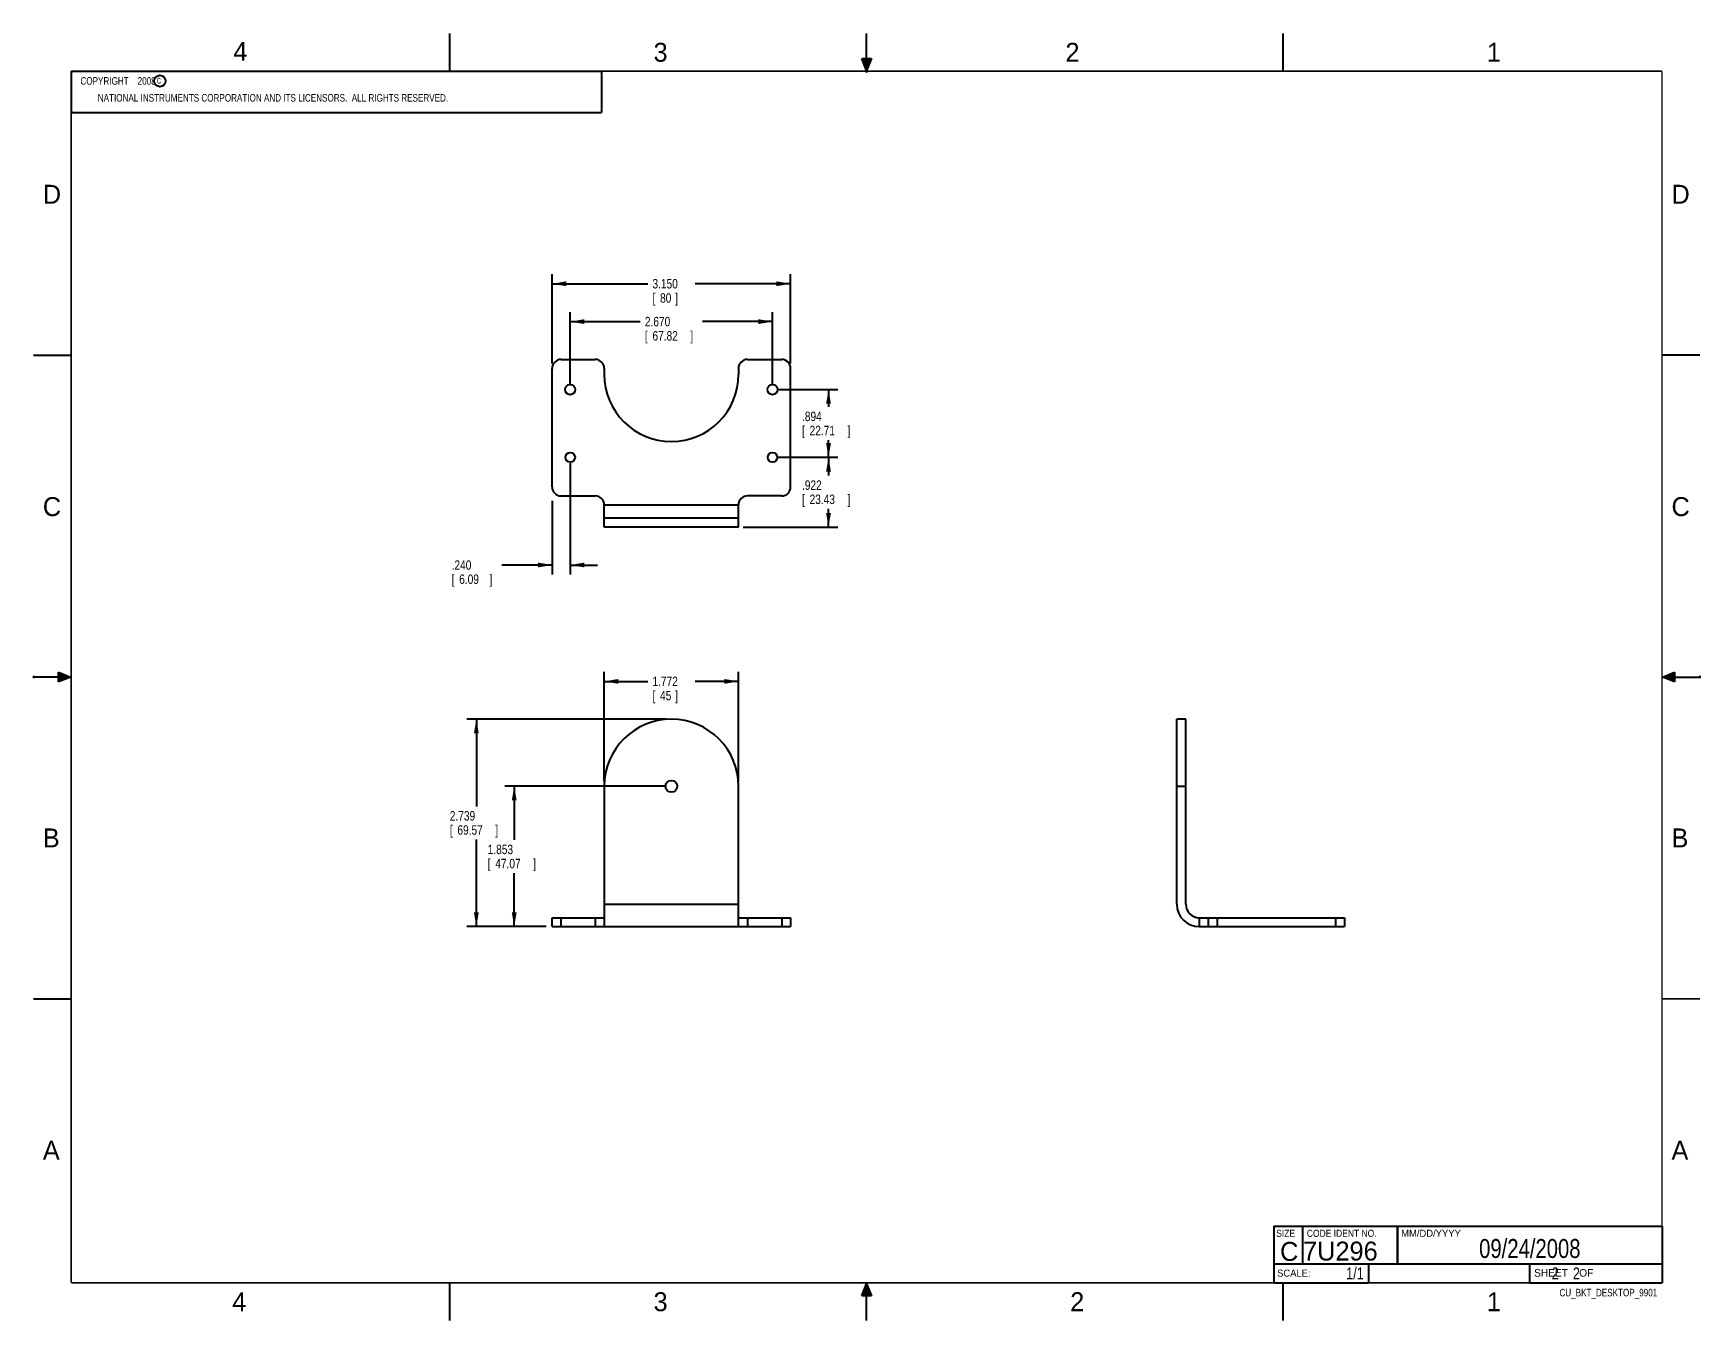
# Model space of a CAD drawing. Header units: inches. Extents: x 0 to 22, y 0 to 17.
import ezdxf
from ezdxf.enums import TextEntityAlignment as Align

# ---------------------------------------------------------------- set-up
doc = ezdxf.new("R2010")
doc.units = ezdxf.units.IN
doc.header["$LTSCALE"] = 1.21
doc.header["$MEASUREMENT"] = 0
doc.layers.get('0').update_dxf_attribs({"linetype": 'CONTINUOUS'})
doc.layers.add('DIMENSIONS', color=7, linetype='CONTINUOUS')
doc.styles.get("Standard").update_dxf_attribs({"font": 'txt', "width": 0.8})
doc.dimstyles.new('DIMSTYLE_1', dxfattribs={"dimtxt": 0.125, "dimasz": 0.1875, "dimexe": 0.18, "dimexo": 0.0625, "dimgap": 0.09, "dimtad": 0, "dimtih": 1, "dimtoh": 1, "dimdec": 3, "dimzin": 4, "dimdsep": 46, "dimtxsty": 'STANDARD', "dimblk": '_FILLED', "dimblk1": '_FILLED', "dimblk2": '_FILLED', "dimcen": 0.09, "dimadec": 0, "dimazin": 0, "dimtp": 0.01, "dimtm": 0.01, "dimtfac": 1, "dimtdec": 3, "dimtofl": 0, "dimtmove": 0, "dimatfit": 3, "dimldrblk": '_FILLED', "dimfxl": 1, "dimtolj": 1, "dimtzin": 4, "dimarcsym": 0})

# ---------------------------------------------------------------- blocks, each defined once
blk = doc.blocks.new('_FILLED')
at = {"color": 0, "linetype": 'BYBLOCK'}
blk.add_solid([(0, 0), (-1, 0.17), (-1, -0.17)], dxfattribs=at)
blk = doc.blocks.new('*D0')
at = {"layer": 'DIMENSIONS', "color": 2, "linetype": 'CONTINUOUS'}
for p, q in [((8.36, 7.942), (5.723, 7.942)), ((5.848, 7.942), (5.848, 6.792)), ((5.848, 5.203), (5.848, 6.354)), ((6.77, 5.203), (5.723, 5.203))]:
    blk.add_line(p, q, dxfattribs=at)
at = {"layer": 'DIMENSIONS', "color": 2, "linetype": 'CONTINUOUS', "xscale": 0.1875, "yscale": 0.1875, "zscale": 0.1875}
for p, rotation in [((5.848, 7.942), 90), ((5.848, 5.203), 270)]:
    blk.add_blockref('_FILLED', p, dxfattribs=dict(at, rotation=rotation))
at = {"layer": 'DIMENSIONS', "color": 2, "linetype": 'CONTINUOUS', "width": 0.8}
for s, p in [('2.739', (5.498, 6.604)), ('[', (5.498, 6.417)), ('69.57', (5.598, 6.417)), (']', (6.098, 6.417))]:
    blk.add_text(s, height=0.125, dxfattribs=at).set_placement(p)
blk = doc.blocks.new('*D1')
at = {"layer": 'DIMENSIONS', "color": 2, "linetype": 'CONTINUOUS'}
for p, q in [((8.36, 7.057), (6.223, 7.057)), ((6.348, 7.057), (6.348, 6.349)), ((6.348, 5.203), (6.348, 5.911)), ((6.57, 5.203), (6.223, 5.203))]:
    blk.add_line(p, q, dxfattribs=at)
at = {"layer": 'DIMENSIONS', "color": 2, "linetype": 'CONTINUOUS', "xscale": 0.1875, "yscale": 0.1875, "zscale": 0.1875}
for p, rotation in [((6.348, 7.057), 90), ((6.348, 5.203), 270)]:
    blk.add_blockref('_FILLED', p, dxfattribs=dict(at, rotation=rotation))
at = {"layer": 'DIMENSIONS', "color": 2, "linetype": 'CONTINUOUS', "width": 0.8}
for s, p in [('1.853', (5.998, 6.161)), ('[', (5.998, 5.974)), ('47.07', (6.098, 5.974)), (']', (6.598, 5.974))]:
    blk.add_text(s, height=0.125, dxfattribs=at).set_placement(p)
blk = doc.blocks.new('*D2')
at = {"layer": 'DIMENSIONS', "color": 2, "linetype": 'CONTINUOUS'}
for p, q in [((7.537, 7.119), (7.537, 8.567)), ((7.537, 8.442), (8.11, 8.442)), ((9.308, 8.442), (8.735, 8.442)), ((9.308, 7.119), (9.308, 8.567))]:
    blk.add_line(p, q, dxfattribs=at)
at = {"layer": 'DIMENSIONS', "color": 2, "linetype": 'CONTINUOUS', "xscale": 0.1875, "yscale": 0.1875, "zscale": 0.1875, "rotation": 180}
blk.add_blockref('_FILLED', (7.537, 8.442), dxfattribs=at)
at = {"layer": 'DIMENSIONS', "color": 2, "linetype": 'CONTINUOUS', "xscale": 0.1875, "yscale": 0.1875, "zscale": 0.1875}
blk.add_blockref('_FILLED', (9.308, 8.442), dxfattribs=at)
at = {"layer": 'DIMENSIONS', "color": 2, "linetype": 'CONTINUOUS', "width": 0.8}
for s, p in [('1.772', (8.173, 8.38)), ('[', (8.173, 8.192)), ('45', (8.273, 8.192)), (']', (8.473, 8.192))]:
    blk.add_text(s, height=0.125, dxfattribs=at).set_placement(p)
blk = doc.blocks.new('*D3')
at = {"layer": 'DIMENSIONS', "color": 2, "linetype": 'CONTINUOUS'}
for p, q in [((6.848, 12.638), (6.848, 13.818)), ((6.848, 13.693), (8.11, 13.693)), ((9.997, 13.693), (8.735, 13.693)), ((9.997, 12.638), (9.997, 13.818))]:
    blk.add_line(p, q, dxfattribs=at)
at = {"layer": 'DIMENSIONS', "color": 2, "linetype": 'CONTINUOUS', "xscale": 0.1875, "yscale": 0.1875, "zscale": 0.1875, "rotation": 180}
blk.add_blockref('_FILLED', (6.848, 13.693), dxfattribs=at)
at = {"layer": 'DIMENSIONS', "color": 2, "linetype": 'CONTINUOUS', "xscale": 0.1875, "yscale": 0.1875, "zscale": 0.1875}
blk.add_blockref('_FILLED', (9.997, 13.693), dxfattribs=at)
at = {"layer": 'DIMENSIONS', "color": 2, "linetype": 'CONTINUOUS', "width": 0.8}
for s, p in [('3.150', (8.173, 13.631)), ('[', (8.173, 13.443)), ('80', (8.273, 13.443)), (']', (8.473, 13.443))]:
    blk.add_text(s, height=0.125, dxfattribs=at).set_placement(p)
blk = doc.blocks.new('*D4')
at = {"layer": 'DIMENSIONS', "color": 2, "linetype": 'CONTINUOUS'}
for p, q in [((7.088, 11.323), (7.088, 9.854)), ((6.848, 10.827), (6.848, 9.854)), ((6.848, 9.979), (6.184, 9.979)), ((7.088, 9.979), (7.448, 9.979))]:
    blk.add_line(p, q, dxfattribs=at)
at = {"layer": 'DIMENSIONS', "color": 2, "linetype": 'CONTINUOUS', "xscale": 0.1875, "yscale": 0.1875, "zscale": 0.1875}
blk.add_blockref('_FILLED', (6.848, 9.979), dxfattribs=at)
at = {"layer": 'DIMENSIONS', "color": 2, "linetype": 'CONTINUOUS', "xscale": 0.1875, "yscale": 0.1875, "zscale": 0.1875, "rotation": 180}
blk.add_blockref('_FILLED', (7.088, 9.979), dxfattribs=at)
at = {"layer": 'DIMENSIONS', "color": 2, "linetype": 'CONTINUOUS', "width": 0.8}
for s, p in [('.240', (5.522, 9.916)), ('[', (5.522, 9.729)), ('6.09', (5.622, 9.729)), (']', (6.022, 9.729))]:
    blk.add_text(s, height=0.125, dxfattribs=at).set_placement(p)
blk = doc.blocks.new('*D5')
at = {"layer": 'DIMENSIONS', "color": 2, "linetype": 'CONTINUOUS'}
for p, q in [((7.088, 12.358), (7.088, 13.318)), ((9.758, 12.358), (9.758, 13.318)), ((7.088, 13.193), (8.01, 13.193)), ((9.758, 13.193), (8.835, 13.193))]:
    blk.add_line(p, q, dxfattribs=at)
at = {"layer": 'DIMENSIONS', "color": 2, "linetype": 'CONTINUOUS', "xscale": 0.1875, "yscale": 0.1875, "zscale": 0.1875, "rotation": 180}
blk.add_blockref('_FILLED', (7.088, 13.193), dxfattribs=at)
at = {"layer": 'DIMENSIONS', "color": 2, "linetype": 'CONTINUOUS', "xscale": 0.1875, "yscale": 0.1875, "zscale": 0.1875}
blk.add_blockref('_FILLED', (9.758, 13.193), dxfattribs=at)
at = {"layer": 'DIMENSIONS', "color": 2, "linetype": 'CONTINUOUS', "width": 0.8}
for s, p in [('2.670', (8.073, 13.131)), ('[', (8.073, 12.943)), ('67.82', (8.173, 12.943)), (']', (8.673, 12.943))]:
    blk.add_text(s, height=0.125, dxfattribs=at).set_placement(p)
blk = doc.blocks.new('*D6')
at = {"layer": 'DIMENSIONS', "color": 2, "linetype": 'CONTINUOUS'}
for p, q in [((9.82, 11.401), (10.622, 11.401)), ((10.497, 11.401), (10.497, 11.159)), ((10.497, 10.479), (10.497, 10.721)), ((9.371, 10.479), (10.622, 10.479))]:
    blk.add_line(p, q, dxfattribs=at)
at = {"layer": 'DIMENSIONS', "color": 2, "linetype": 'CONTINUOUS', "xscale": 0.1875, "yscale": 0.1875, "zscale": 0.1875}
for p, rotation in [((10.497, 11.401), 90), ((10.497, 10.479), 270)]:
    blk.add_blockref('_FILLED', p, dxfattribs=dict(at, rotation=rotation))
at = {"layer": 'DIMENSIONS', "color": 2, "linetype": 'CONTINUOUS', "width": 0.8}
for s, p in [('.922', (10.147, 10.971)), ('[', (10.147, 10.784)), ('23.43', (10.247, 10.784)), (']', (10.747, 10.784))]:
    blk.add_text(s, height=0.125, dxfattribs=at).set_placement(p)
blk = doc.blocks.new('*D7')
at = {"layer": 'DIMENSIONS', "color": 2, "linetype": 'CONTINUOUS'}
for p, q in [((9.82, 12.295), (10.622, 12.295)), ((10.497, 12.295), (10.497, 12.067)), ((10.497, 11.401), (10.497, 11.629)), ((9.82, 11.401), (10.622, 11.401))]:
    blk.add_line(p, q, dxfattribs=at)
at = {"layer": 'DIMENSIONS', "color": 2, "linetype": 'CONTINUOUS', "xscale": 0.1875, "yscale": 0.1875, "zscale": 0.1875}
for p, rotation in [((10.497, 12.295), 90), ((10.497, 11.401), 270)]:
    blk.add_blockref('_FILLED', p, dxfattribs=dict(at, rotation=rotation))
at = {"layer": 'DIMENSIONS', "color": 2, "linetype": 'CONTINUOUS', "width": 0.8}
for s, p in [('.894', (10.147, 11.879)), ('[', (10.147, 11.692)), ('22.71', (10.247, 11.692)), (']', (10.747, 11.692))]:
    blk.add_text(s, height=0.125, dxfattribs=at).set_placement(p)

msp = doc.modelspace()

# ---------------------------------------------------------------- hatches: boundary and pattern name
at = {"linetype": 'CONTINUOUS'}
for points in [[(11, 16.51), (10.9375, 16.6663), (11.0625, 16.6663)], [(0.3337, 8.5625), (0.49, 8.5), (0.3337, 8.4375)], [(21.6663, 8.5625), (21.6663, 8.4375), (21.51, 8.5)], [(10.9375, 0.3287), (11, 0.485), (11.0625, 0.3287)]]:
    msp.add_hatch(color=2, dxfattribs=at).paths.add_polyline_path(points)

# ---------------------------------------------------------------- linework, layer by layer
at = {"color": 2, "linetype": 'CONTINUOUS'}
for p, q in [((5.5, 16.5), (5.5, 17)), ((11, 16.485), (11, 17)), ((16.5, 16.5), (16.5, 17)), ((11, 16.51), (10.9375, 16.6663)), ((10.9375, 16.6663), (11.0625, 16.6663)), ((11, 16.51), (10.9375, 16.6663)), ((10.9375, 16.6663), (11.0625, 16.6663)), ((11.015, 16.515), (10.985, 16.485)), ((10.985, 16.485), (11, 16.515)), ((11.0625, 16.6663), (11, 16.51)), ((11.0625, 16.6663), (11, 16.51)), ((11, 16.485), (11.015, 16.515)), ((0.5, 16.5), (7.5, 16.5)), ((0.5, 16.5), (0.5, 15.9532)), ((7.5, 16.5), (7.5, 15.9532)), ((0.5, 15.9532), (7.5, 15.9532)), ((0, 12.75), (0.5, 12.75)), ((22, 12.75), (21.5, 12.75)), ((0, 8.515), (0, 8.485)), ((0.49, 8.5), (0, 8.5)), ((0.3337, 8.4375), (0.3337, 8.5625)), ((0.3337, 8.4375), (0.3337, 8.5625)), ((0.3337, 8.5625), (0.49, 8.5)), ((0.3337, 8.5625), (0.49, 8.5)), ((0.49, 8.5), (0.3337, 8.4375)), ((0.49, 8.5), (0.3337, 8.4375)), ((21.51, 8.5), (21.6663, 8.5625)), ((21.51, 8.5), (21.6663, 8.5625)), ((21.51, 8.5), (22, 8.5)), ((21.6663, 8.4375), (21.51, 8.5)), ((21.6663, 8.4375), (21.51, 8.5)), ((21.6663, 8.5625), (21.6663, 8.4375)), ((21.6663, 8.5625), (21.6663, 8.4375)), ((22, 8.515), (22, 8.485)), ((0, 4.25), (0.5, 4.25)), ((16.375, 1.25), (21.5, 1.25)), ((16.375, 1.25), (16.375, 0.5)), ((16.76, 0.75), (16.76, 1.25)), ((18.01, 1.25), (21.5, 1.25)), ((18.01, 1.25), (18.01, 0.75)), ((18.01, 0.75), (18.01, 1.25)), ((21.5, 1.25), (21.5, 0.75)), ((16.375, 0.75), (17.625, 0.75)), ((16.375, 0.75), (16.375, 0.5)), ((16.375, 0.75), (21.5, 0.75)), ((17.625, 0.75), (17.625, 0.5)), ((18.01, 0.75), (21.5, 0.75)), ((19.75, 0.75), (21.5, 0.75)), ((19.75, 0.75), (19.75, 0.5)), ((21.5, 0.75), (21.5, 0.5)), ((5.5, 0), (5.5, 0.5)), ((10.9375, 0.3287), (11, 0.485)), ((10.9375, 0.3287), (11, 0.485)), ((11, 0.485), (11.0625, 0.3287)), ((11, 0.485), (11.0625, 0.3287)), ((11, 0), (11, 0.485)), ((16.375, 0.5), (17.625, 0.5)), ((16.5, 0), (16.5, 0.5)), ((19.75, 0.5), (21.5, 0.5)), ((20.4994, 0.4989), (21.4994, 0.4989)), ((20.4994, 0.4989), (20.4994, 0.4984)), ((20.4994, 0.4984), (21.4994, 0.4984)), ((21.4994, 0.4989), (21.4994, 0.4984)), ((11.0625, 0.3287), (10.9375, 0.3287)), ((11.0625, 0.3287), (10.9375, 0.3287))]:
    msp.add_line(p, q, dxfattribs=at)
at = {"color": 7, "linetype": 'CONTINUOUS'}
for p, q in [((6.8477, 11.0101), (6.8477, 12.575)), ((6.9658, 12.6932), (7.4186, 12.6932)), ((7.5367, 12.575), (7.5367, 12.4963)), ((9.3084, 12.575), (9.3084, 12.4963)), ((9.4265, 12.6932), (9.8792, 12.6932)), ((9.9973, 11.0101), (9.9973, 12.575)), ((6.9658, 10.892), (7.4186, 10.892)), ((9.8792, 10.892), (9.4265, 10.892)), ((7.5367, 10.4786), (7.5367, 10.7739)), ((7.5367, 10.7739), (9.3084, 10.7739)), ((9.3084, 10.5967), (7.5367, 10.5967)), ((9.3084, 10.4786), (9.3084, 10.7739)), ((9.3084, 10.4786), (7.5367, 10.4786)), ((15.0949, 5.4988), (15.0949, 7.9424)), ((15.2131, 7.9424), (15.0949, 7.9424)), ((15.2131, 5.4988), (15.2131, 7.9424)), ((7.5367, 7.0566), (7.5367, 5.2035)), ((9.3084, 5.2035), (9.3084, 7.0566)), ((15.0949, 7.0566), (15.2131, 7.0566)), ((6.8477, 5.2035), (6.8477, 5.3216)), ((6.8477, 5.3216), (7.5367, 5.3216)), ((6.9658, 5.2035), (6.9658, 5.3216)), ((7.4186, 5.3216), (7.4186, 5.2035)), ((7.5367, 5.4988), (9.3084, 5.4988)), ((9.3084, 5.3216), (9.9973, 5.3216)), ((9.4265, 5.3216), (9.4265, 5.2035)), ((9.8792, 5.3216), (9.8792, 5.2035)), ((9.9973, 5.3216), (9.9973, 5.2035)), ((15.3902, 5.3216), (17.3095, 5.3216)), ((15.3902, 5.3216), (15.3902, 5.2035)), ((15.5083, 5.3216), (15.5083, 5.2035)), ((15.6264, 5.3216), (15.6264, 5.2035)), ((17.1914, 5.3216), (17.1914, 5.2035)), ((17.3095, 5.3216), (17.3095, 5.2035)), ((6.8477, 5.2035), (9.9973, 5.2035)), ((15.3902, 5.2035), (17.3095, 5.2035))]:
    msp.add_line(p, q, dxfattribs=at)
at = {"color": 7, "linetype": 'CONTINUOUS', "const_width": 0.02}
for points in [[(0.5, 16.5), (0.5, 0.5)], [(21.5, 16.5), (0.5, 16.5)], [(21.5, 0.5), (21.5, 16.5)], [(22, 4.25), (21.5, 4.25)], [(0.5, 0.5), (21.5, 0.5)]]:
    msp.add_lwpolyline(points, dxfattribs=at)
at = {"color": 2, "linetype": 'CONTINUOUS'}
msp.add_circle((1.671, 16.3704), 0.0754, dxfattribs=at)
at = {"color": 7, "linetype": 'CONTINUOUS'}
for centre, radius in [((7.0875, 12.2952), 0.0669), ((9.7575, 12.2952), 0.0669), ((7.0875, 11.4011), 0.063), ((9.7575, 11.4011), 0.063), ((8.4225, 7.0566), 0.0787)]:
    msp.add_circle(centre, radius, dxfattribs=at)
for centre, radius, start, end in [((6.9658, 12.575), 0.1181, 90, 180), ((7.4186, 12.575), 0.1181, 0, 90), ((9.4265, 12.575), 0.1181, 90, 180), ((9.8792, 12.575), 0.1181, 0, 90), ((8.4225, 12.4963), 0.8858, 180, 360), ((6.9658, 11.0101), 0.1181, 180, 270), ((9.8792, 11.0101), 0.1181, 270, 360), ((7.4186, 10.7739), 0.1181, 0, 90), ((9.4265, 10.7739), 0.1181, 90, 180), ((8.4225, 7.0566), 0.8858, 0, 180), ((15.3902, 5.4988), 0.2953, 180, 270), ((15.3902, 5.4988), 0.1772, 180, 270)]:
    msp.add_arc(centre, radius, start, end, dxfattribs=at)

# ---------------------------------------------------------------- texts
at = {"color": 2, "linetype": 'CONTINUOUS'}
for s, height, p in [('4', 0.25, (2.64, 16.6369)), ('3', 0.25, (8.1875, 16.625)), ('2', 0.25, (13.625, 16.625)), ('1', 0.25, (19.1875, 16.625)), ('D', 0.25, (0.125, 14.75)), ('D', 0.25, (21.625, 14.75)), ('C', 0.25, (0.125, 10.625)), ('C', 0.25, (21.625, 10.625)), ('B', 0.25, (0.125, 6.25)), ('B', 0.25, (21.625, 6.25)), ('A', 0.25, (0.125, 2.125)), ('A', 0.25, (21.625, 2.125)), ('MM/DD/YYYY', 0.093, (18.0565, 1.1072)), ('SCALE:', 0.093, (16.4187, 0.5815)), ('SHEET    OF', 0.1, (19.8121, 0.5815)), ('4', 0.25, (2.625, 0.125)), ('3', 0.25, (8.1875, 0.125)), ('2', 0.25, (13.6875, 0.125)), ('1', 0.25, (19.1875, 0.125))]:
    msp.add_text(s, height=height, dxfattribs=at).set_placement(p)
for s, height, width, p in [('c', 0.1, 0.8, (1.6304, 16.3366)), ('NATIONAL INSTRUMENTS CORPORATION AND ITS LICENSORS.  ALL RIGHTS RESERVED.', 0.1, 0.8, (0.851, 16.0982)), ('SIZE', 0.093, 0.9, (16.407, 1.1072)), ('CODE IDENT NO.', 0.093, 0.9, (16.8114, 1.1072))]:
    msp.add_text(s, height=height, dxfattribs=dict(at, width=width)).set_placement(p)
at = {"color": 7, "linetype": 'CONTINUOUS'}
msp.add_text('C', height=0.25, dxfattribs=at).set_placement((16.5785, 0.7893), align=Align.CENTER)
msp.add_text('7U296', height=0.25, dxfattribs=at).set_placement((16.7614, 0.7941))
at = {"color": 7, "linetype": 'CONTINUOUS', "width": 0.8}
msp.add_text('09/24/2008', height=0.25, dxfattribs=at).set_placement((19.755, 0.8281), align=Align.CENTER)
msp.add_text('1/1', height=0.15625, dxfattribs=at).set_placement((17.5625, 0.5469), align=Align.RIGHT)
at = {"color": 2, "linetype": 'CONTINUOUS', "width": 0.8}
msp.add_text('CU_BKT_DESKTOP_9901', height=0.1, dxfattribs=at).set_placement((21.4369, 0.3208), align=Align.RIGHT)
at = {"color": 2, "linetype": 'CONTINUOUS', "insert": (0.5625, 16.4219), "char_height": 0.1, "width": 1.52, "attachment_point": 1}
msp.add_mtext('  COPYRIGHT    2008', dxfattribs=at)
at = {"color": 7, "linetype": 'CONTINUOUS', "insert": (19.8125, 0.7031), "char_height": 0.15625, "width": 1.375, "attachment_point": 1}
msp.add_mtext('     2    2', dxfattribs=at)

# ---------------------------------------------------------------- dimensions: what is measured, and where the dimension line sits
at = {"layer": 'DIMENSIONS', "color": 2, "linetype": 'CONTINUOUS'}
for base, p1, p2, picture, middle in [((9.9973, 13.6932), (6.8477, 12.6375), (9.9973, 12.6375), '*D3', (8.4225, 13.5994)), ((9.7575, 13.1932), (7.0875, 12.3577), (9.7575, 12.3577), '*D5', (8.4225, 13.0994)), ((7.0875, 9.9786), (6.8477, 10.8269), (7.0875, 11.3228), '*D4', (5.8217, 9.8848)), ((9.3084, 8.4421), (7.5367, 7.1191), (9.3084, 7.1191), '*D2', (8.4225, 8.3484))]:
    dim = msp.add_linear_dim(base=base, p1=p1, p2=p2, dimstyle='DIMSTYLE_1', dxfattribs=at)
    dim.commit()
    dim.dimension.update_dxf_attribs({"geometry": picture, "text_midpoint": middle, "dimtype": 160})
for base, p1, p2, picture, middle in [((10.4973, 12.2952), (9.82, 11.4011), (9.82, 12.2952), '*D7', (10.4973, 11.8481)), ((10.49733, 11.40106), (9.37086, 10.47858), (9.82003, 11.40106), '*D6', (10.49733, 10.93982)), ((5.8477, 7.9424), (6.7702, 5.2035), (8.36, 7.9424), '*D0', (5.8477, 6.573)), ((6.3477, 7.0566), (6.5704, 5.2035), (8.36, 7.0566), '*D1', (6.3477, 6.1301))]:
    dim = msp.add_linear_dim(base=base, p1=p1, p2=p2, angle=90, dimstyle='DIMSTYLE_1', dxfattribs=at)
    dim.commit()
    dim.dimension.update_dxf_attribs({"geometry": picture, "text_midpoint": middle, "dimtype": 160})

doc.saveas('drawing.dxf')
